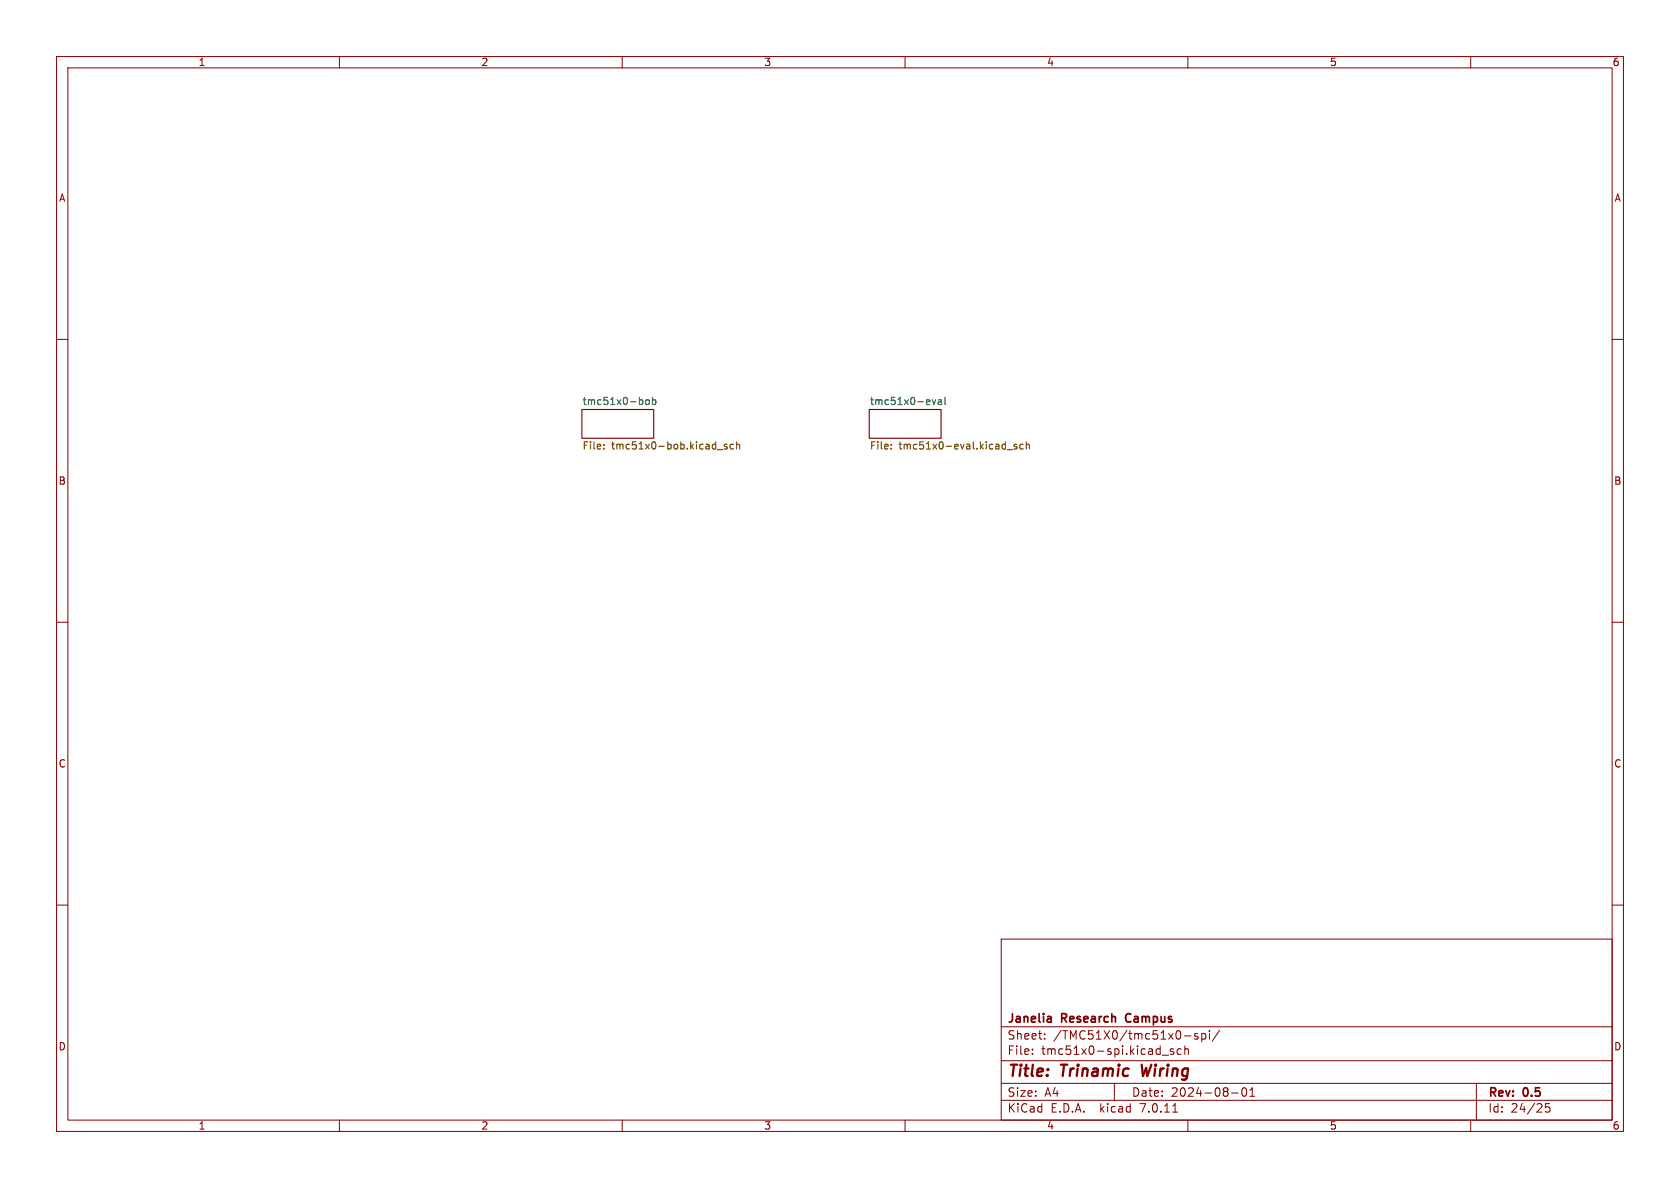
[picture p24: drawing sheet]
<svg xmlns="http://www.w3.org/2000/svg" width="297mm" height="210mm" viewBox="0 0 297 210" stroke-linecap="round" stroke-linejoin="round" font-family="sans-serif">
<defs><g id="words">
<g font-size="2.8" fill="#840000">
<text x="178" y="190.9">Title:</text>
<text x="187.7" y="190.9">Trinamic</text>
<text x="202.6" y="190.9">Wiring</text>
</g>
<g font-size="2.1" fill="#840000">
<text x="178" y="184">Sheet:</text>
<text x="178" y="181.2">Janelia</text>
<text x="186.2" y="184">/TMC51X0/tmc51x0-spi/</text>
<text x="187.7" y="181.2">Research</text>
<text x="199.7" y="181.2">Campus</text>
<text x="178" y="186.7">File:</text>
<text x="184.1" y="186.7">tmc51x0-spi.kicad_sch</text>
<text x="178" y="196.9">KiCad</text>
<text x="178" y="194.1">Size:</text>
<text x="184.7" y="194.1">A4</text>
<text x="185.7" y="196.9">E.D.A.</text>
<text x="194.6" y="196.9">kicad</text>
<text x="200" y="194.1">Date:</text>
<text x="201.8" y="196.9">7.0.11</text>
<text x="207" y="194.1">2024-08-01</text>
<text x="263" y="194.3">Rev:</text>
<text x="263" y="196.9">Id:</text>
<text x="267.1" y="196.9">24/25</text>
<text x="269.4" y="194.3">0.5</text>
</g>
<g font-size="1.8" fill="#840000">
<text x="35" y="11.9">1</text>
<text x="85" y="11.9">2</text>
<text x="135" y="11.9">3</text>
<text x="185" y="11.9">4</text>
<text x="235" y="11.9">5</text>
<text x="285" y="11.9">6</text>
<text x="10.3" y="35.9">A</text>
<text x="285.3" y="35.9">A</text>
<text x="10.3" y="85.9">B</text>
<text x="285.3" y="85.9">B</text>
<text x="10.3" y="135.9">C</text>
<text x="285.3" y="135.9">C</text>
<text x="10.3" y="185.9">D</text>
<text x="285.3" y="185.9">D</text>
<text x="35" y="199.9">1</text>
<text x="85" y="199.9">2</text>
<text x="135" y="199.9">3</text>
<text x="185" y="199.9">4</text>
<text x="235" y="199.9">5</text>
<text x="285" y="199.9">6</text>
</g>
<g font-size="1.8" fill="#006464">
<text x="102.9" y="71.7">tmc51x0-bob</text>
<text x="153.7" y="71.7">tmc51x0-eval</text>
</g>
<g font-size="1.8" fill="#725600">
<text x="102.9" y="79.9">File:</text>
<text x="108.2" y="79.9">tmc51x0-bob.kicad_sch</text>
<text x="153.7" y="79.9">File:</text>
<text x="159" y="79.9">tmc51x0-eval.kicad_sch</text>
</g>
</g></defs>
<g fill="none" stroke="#840000" stroke-width=".18">
<path d="M10 10h277v190h-277zM12 12h273v186h-273zM60 10v2M110 10v2M160 10v2M210 10v2M260 10v2M10 60h2M285 60h2M10 110h2M285 110h2M10 160h2"/>
<path d="M285 160h2M177 166h108v32h-108zM60 198v2M110 198v2M160 198v2M177 194.5h108M177 191.5h108M177 187.5h108M177 181.5h108M182.5 186.3v.1M182.5 185.5v.1M184.7 183.6v.1"/>
<path d="M184.7 182.8v.1M197 191.5v3M205.5 186.5h1.1M207.3 196.6h.9M207.5 185.5l-.4-.1-.2 .2 .1 .2 .5 .2v.3h-.6M208.8 185.5l-.4-.1-.3 .3v.4l.1 .2h.6M209.4 183.1h1.1M209.5 185.5l.2-.1 .3 .1 .1 .9M209.5 184.9v1.5M210 198v2M211.7 182.8l-.3-.1-.2 .2v.2l.5 .2v.3h-.5M212.5 182.8l.4-.1 .3 .3v.4l-.2 .2h-.5"/>
<path d="M212.5 182.7v1.5M213.8 182.2v.1M213.8 182.7v1M215.6 182.1l-1.3 2M217.7 193.2h1.2M219.7 192.4l.2-.1a.81 .81 0 0 1 .6 .6 .81 .81 0 0 1-.3 .8l-.2 .1a.81 .81 0 0 1-.3-1.4zM221 193.8h.8M221 192.7l.4-.4v1.5M260 198v2M261 191.5v6.5M274 195.1h-.8v.7l.2-.1h.5l.1 .3v.5l-.3 .1-.5-.1"/>
</g>
<path d="M201.8 188.2l.3 2 .5-1.4" fill="none" stroke="#840000" stroke-width=".4"/>
<path d="M185.6 179.7l.2 .2v.8M199.1 179.4l-.1 .4 .1 .7M185.8 180.6l-.1 .1M185.8 180l-.1 .1" fill="none" stroke="#840000" stroke-width=".3"/>
<g fill="#fff" stroke="#fff" stroke-width=".18">
<path d="M153.7 72.4h12.7v5.1h-12.7z"/>
<path d="M102.9 72.4h12.7v5.1h-12.7z"/>
</g>
<path d="M102.9 72.4h12.7v5.1h-12.7zM153.7 72.4h12.7v5.1h-12.7z" fill="none" stroke="#840000" stroke-width=".2"/>
<path d="M113.6 70.8v.6M114.2 70.8l.2-.1 .3 .1 .1 .5-.1 .2h-.3l-.2-.1zM115.3 70.7h.4l.2 .2-.1 .6h-.5M115.3 70.2v1.3M164.8 70.7l.3 .8 .3-.8M165.9 70.7h.5v.8M166.4 71h-.4l-.2 .2 .2 .3h.4M167 70.2v1.1l.2 .2" fill="none" stroke="#006464" stroke-width=".2"/>
<g fill="none" stroke="#725600" stroke-width=".2">
<path d="M106.8 79.3v.1M106.8 78.6v.1M126.8 79.5h1M128.5 78.6l-.3-.1-.2 .2 .1 .2 .4 .1v.3h-.5M129.7 78.6l-.4-.1-.2 .3 .1 .5h.5M130.2 78.6l.2-.1 .3 .1 .1 .8M130.2 78.1v1.3M157.6 79.3v.1M157.6 78.6v.1M178.1 79.5h.9M179.7 78.6l-.3-.1-.1 .2v.2l.4 .1v.3h-.4M180.9 78.6l-.4-.1-.2 .3 .1 .5h.5"/>
<path d="M181.4 78.6l.2-.1 .3 .1 .1 .8M181.4 78.1v1.3"/>
</g>
<use href="#words"/>
</svg>
